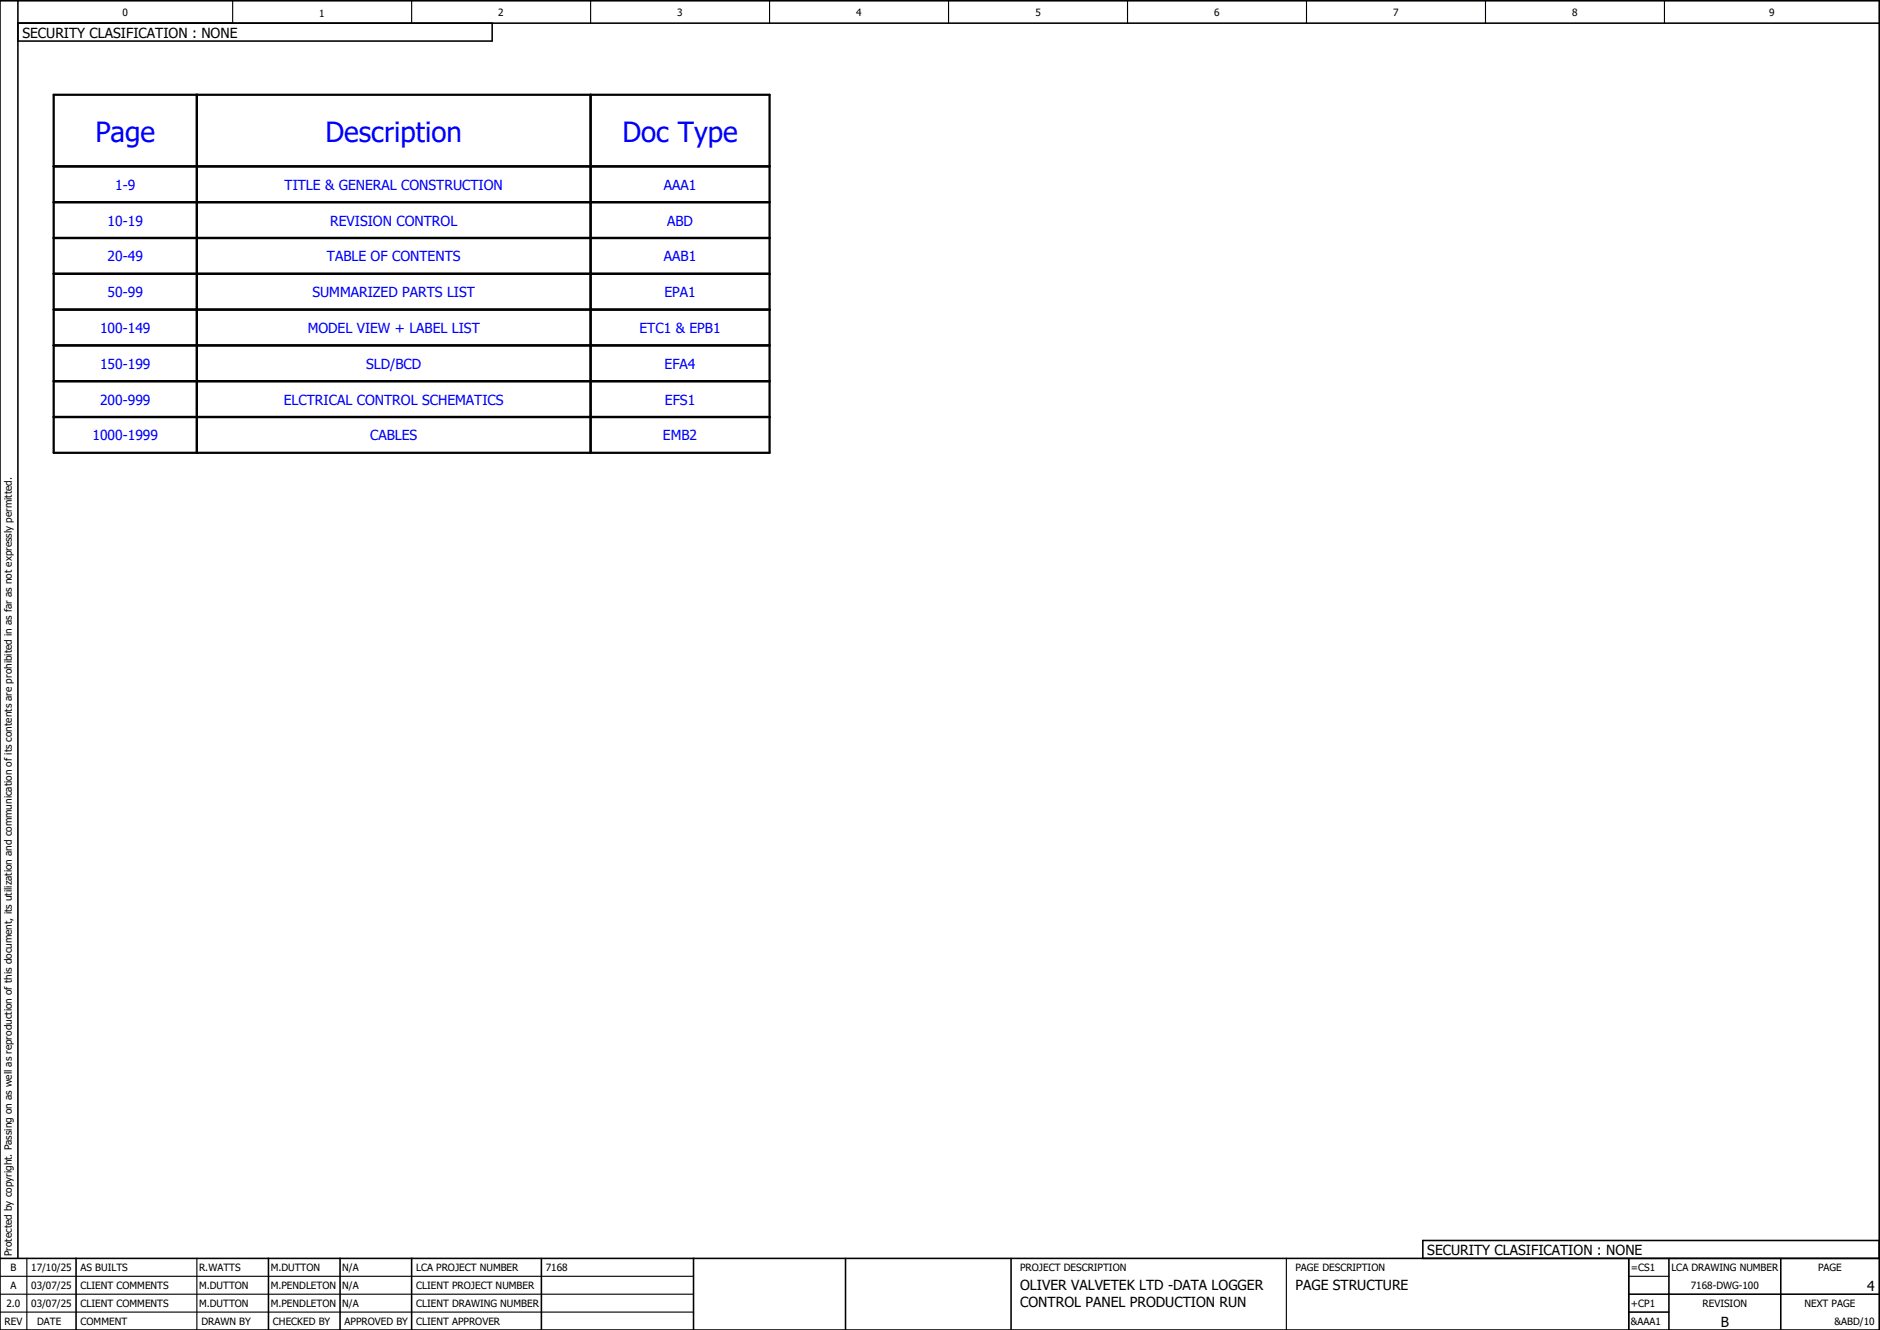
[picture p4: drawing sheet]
<svg xmlns="http://www.w3.org/2000/svg" width="420mm" height="297mm" viewBox="0 0 420 297" stroke-linecap="round" stroke-linejoin="round" font-family="sans-serif">
<defs><g id="words">
<g font-size="6.2" fill="#00f">
<text x="21.3" y="31.6">Page</text>
<text x="72.7" y="31.6">Description</text>
<text x="139.1" y="31.6">Doc Type</text>
</g>
<g font-size="3.1">
<text x="5" y="8.4">SECURITY CLASIFICATION : NONE</text>
<text x="319" y="280.4">SECURITY CLASIFICATION : NONE</text>
<text x="228" y="288.3">OLIVER VALVETEK LTD -DATA LOGGER</text>
<text x="228" y="292">CONTROL PANEL PRODUCTION RUN</text>
<text x="289.5" y="288.3">PAGE STRUCTURE</text>
<text x="417.3" y="288.4">4</text>
<text x="384.6" y="296.4">B</text>
</g>
<g font-size="3.1" fill="#00f">
<text x="25.7" y="42.4">1-9</text>
<text x="63.6" y="42.4">TITLE &amp; GENERAL CONSTRUCTION</text>
<text x="148.4" y="42.4">AAA1</text>
<text x="24" y="50.4">10-19</text>
<text x="73.8" y="50.4">REVISION CONTROL</text>
<text x="149.1" y="50.4">ABD</text>
<text x="24" y="58.4">20-49</text>
<text x="73.1" y="58.4">TABLE OF CONTENTS</text>
<text x="148.4" y="58.4">AAB1</text>
<text x="24" y="66.4">50-99</text>
<text x="69.8" y="66.4">SUMMARIZED PARTS LIST</text>
<text x="148.5" y="66.4">EPA1</text>
<text x="22.4" y="74.4">100-149</text>
<text x="68.8" y="74.4">MODEL VIEW + LABEL LIST</text>
<text x="142.9" y="74.4">ETC1 &amp; EPB1</text>
<text x="22.4" y="82.4">150-199</text>
<text x="81.8" y="82.4">SLD/BCD</text>
<text x="148.5" y="82.4">EFA4</text>
<text x="22.4" y="90.4">200-999</text>
<text x="63.4" y="90.4">ELCTRICAL CONTROL SCHEMATICS</text>
<text x="148.6" y="90.4">EFS1</text>
<text x="20.7" y="98.4">1000-1999</text>
<text x="82.7" y="98.4">CABLES</text>
<text x="148.2" y="98.4">EMB2</text>
</g>
<g font-size="2.2">
<text x="27.4" y="3.7">0</text>
<text x="71.4" y="3.7">1</text>
<text x="111.4" y="3.7">2</text>
<text x="151.4" y="3.7">3</text>
<text x="191.4" y="3.7">4</text>
<text x="231.4" y="3.7">5</text>
<text x="271.4" y="3.6">6</text>
<text x="311.4" y="3.6">7</text>
<text x="351.4" y="3.6">8</text>
<text x="395.4" y="3.6">9</text>
<text x="2.7" y="280.7" transform="rotate(-90 2.7 280.7)">Protected by copyright. Passing on as well as reproduction of this document, its utilization and communication of its contents are prohibited in as far as not expressly permitted.</text>
<text x="2.3" y="284.1">B</text>
<text x="7" y="284.1">17/10/25</text>
<text x="18" y="284.1">AS BUILTS</text>
<text x="44.5" y="284.1">R.WATTS</text>
<text x="60.5" y="284.1">M.DUTTON</text>
<text x="76.5" y="284.1">N/A</text>
<text x="93" y="284.1">LCA PROJECT NUMBER</text>
<text x="122" y="284.1">7168</text>
<text x="228" y="284.1">PROJECT DESCRIPTION</text>
<text x="289.5" y="284.1">PAGE DESCRIPTION</text>
<text x="364.5" y="284.1">=CS1</text>
<text x="373.5" y="284.1">LCA DRAWING NUMBER</text>
<text x="406.3" y="284.1">PAGE</text>
<text x="1.4" y="292.1">2.0</text>
<text x="2.3" y="288.1">A</text>
<text x="7" y="288.1">03/07/25</text>
<text x="7" y="292.1">03/07/25</text>
<text x="18" y="288.1">CLIENT COMMENTS</text>
<text x="18" y="292.1">CLIENT COMMENTS</text>
<text x="44.5" y="288.1">M.DUTTON</text>
<text x="44.5" y="292.1">M.DUTTON</text>
<text x="60.5" y="288.1">M.PENDLETON</text>
<text x="60.5" y="292.1">M.PENDLETON</text>
<text x="76.5" y="288.1">N/A</text>
<text x="76.5" y="292.1">N/A</text>
<text x="93" y="292.1">CLIENT DRAWING NUMBER</text>
<text x="93" y="288.1">CLIENT PROJECT NUMBER</text>
<text x="364.5" y="292.1">+CP1</text>
<text x="377.9" y="288.1">7168-DWG-100</text>
<text x="380.5" y="292.1">REVISION</text>
<text x="403.3" y="292.1">NEXT PAGE</text>
<text x="1" y="296.1">REV</text>
<text x="8.3" y="296.1">DATE</text>
<text x="18" y="296.1">COMMENT</text>
<text x="45" y="296.1">DRAWN BY</text>
<text x="61" y="296.1">CHECKED BY</text>
<text x="77" y="296.1">APPROVED BY</text>
<text x="93" y="296.1">CLIENT APPROVER</text>
<text x="364.5" y="296.1">&amp;AAA1</text>
<text x="410" y="296.1">&amp;ABD/10</text>
</g>
</g></defs>
<g fill="none" stroke="#000" stroke-width=".25">
<path d="M52 .2v5M92 .2v5M132 .2v5M172 .2v5M212 .2v5M252 .2v5M292 .2v5M332 .2v5M372 .2v5M0 285.2h155M0 293.2h155M0 289.2h155"/>
<path d="M6 281.2v16M44 281.2v16M287.5 281.2v15.9M364 285.2h9M364 281.3v15.7"/>
</g>
<g fill="none" stroke="#000" stroke-width=".35">
<path d="M0 .2h420v297h-420zM4 5.2h416M4 .2v281M110 5.2v4h-106M420 277.2h-102v4M0 281.2h420M17 281.2v16M60 281.2v16M76 281.2v16M92 281.2v16M121 281.2v16M155 281.2v16"/>
<path d="M189 281.2v15.9M226 281.2v15.9M364 289.2h56M364 293.2h9M364 281.3v15.7M373 281.2v16M398 281.2v16"/>
</g>
<path d="M12 37.2h160M12 21.2h160v80h-160zM44 21.2v80M132 21.2v80M12 45.2h160M12 53.2h160M12 61.2h160M12 69.2h160M12 77.2h160M12 85.2h160M12 93.2h160" fill="none" stroke="#000" stroke-width=".5"/>
<use href="#words"/>
</svg>
